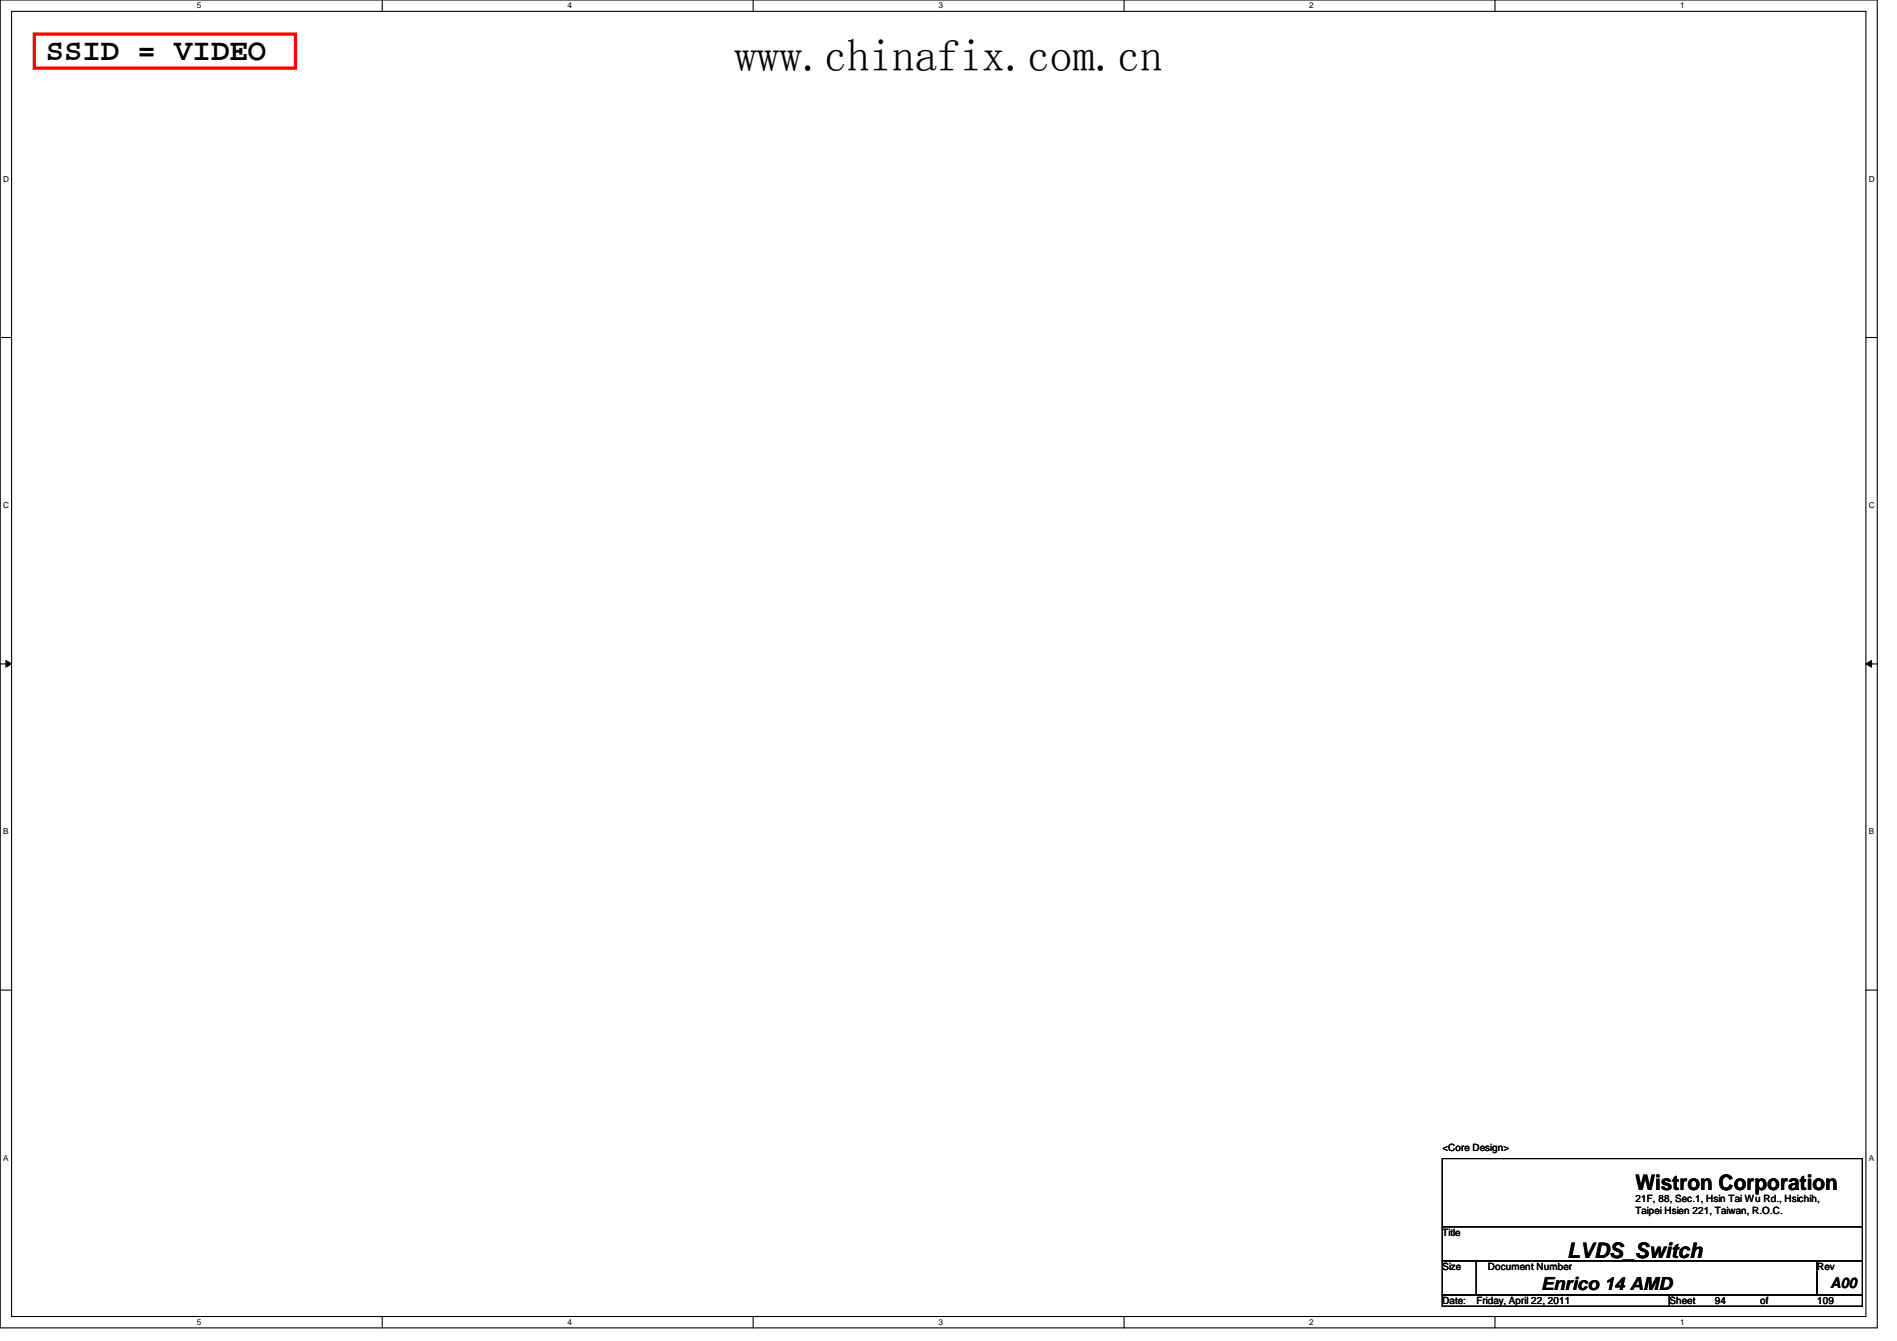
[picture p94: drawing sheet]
<svg xmlns="http://www.w3.org/2000/svg" width="297mm" height="210mm" viewBox="0 0 297 210" stroke-linecap="round" stroke-linejoin="round" font-family="sans-serif">
<defs><g id="words">
<text font-size="7.1" x="115" y="11.1">www.chinafix.com.cn</text>
<text font-size="4.8" x="7.2" y="9.4">SSID = VIDEO</text>
<g font-size="3.3">
<text x="256.1" y="186.3">Wistron Corporation</text>
<text x="245.4" y="196.8">LVDS_Switch</text>
</g>
<text font-size="2.8" x="241.3" y="201.9">Enrico 14 AMD</text>
<text font-size="2.3" x="286.6" y="201.5">A00</text>
<g font-size="1.6">
<text x="225.8" y="180.1">&lt;Core Design&gt;</text>
<text x="256.1" y="188.1">21F, 88, Sec.1, Hsin Tai Wu Rd., Hsichih,</text>
<text x="256.1" y="189.9">Taipei Hsien 221, Taiwan, R.O.C.</text>
<text x="225.8" y="193.5">Title</text>
<text x="225.8" y="198.8">Size</text>
<text x="233" y="198.8">Document Number</text>
<text x="284.5" y="198.8">Rev</text>
<text x="225.8" y="204.1">Date:</text>
<text x="231.2" y="204.1">Friday, April 22, 2011</text>
<text x="261.4" y="204.1">Sheet</text>
<text x="268.5" y="204.1">94</text>
<text x="275.6" y="204.1">of</text>
<text x="284.5" y="204.1">109</text>
</g>
<g font-size="1.3">
<text x="30.8" y="1.3">5</text>
<text x="88.9" y="1.3">4</text>
<text x="146.9" y="1.3">3</text>
<text x="205" y="1.3">2</text>
<text x="263.1" y="1.3">1</text>
<text x=".5" y="28.4">D</text>
<text x="292.6" y="28.4">D</text>
<text x=".5" y="79.5">C</text>
<text x="292.6" y="79.5">C</text>
<text x=".5" y="130.6">B</text>
<text x="292.6" y="130.6">B</text>
<text x=".5" y="181.7">A</text>
<text x="292.6" y="181.7">A</text>
<text x="30.8" y="207.4">5</text>
<text x="88.9" y="207.4">4</text>
<text x="146.9" y="207.4">3</text>
<text x="205" y="207.4">2</text>
<text x="263.1" y="207.4">1</text>
</g>
</g></defs>
<path d="M0 0h293.9v207.8h-293.9zM1.8 1.8h290.4v204.3h-290.4z" fill="none" stroke="#000" stroke-width=".17"/>
<g fill="#fff">
<path d="M30.8 .2h.7v1.4h-.7z"/>
<path d="M30.8 206.2h.7v1.4h-.7z"/>
</g>
<path d="M59.9 0v1.8M59.9 206.1v1.7" fill="none" stroke="#000" stroke-width=".17"/>
<g fill="#fff">
<path d="M88.9 .2h.6v1.4h-.6z"/>
<path d="M88.9 206.2h.6v1.4h-.6z"/>
</g>
<path d="M117.9 0v1.8M117.9 206.1v1.7" fill="none" stroke="#000" stroke-width=".17"/>
<g fill="#fff">
<path d="M146.9 .2h.7v1.4h-.7z"/>
<path d="M146.9 206.2h.7v1.4h-.7z"/>
</g>
<path d="M176 0v1.8M176 206.1v1.7" fill="none" stroke="#000" stroke-width=".17"/>
<g fill="#fff">
<path d="M205 .2h.7v1.4h-.7z"/>
<path d="M205 206.2h.7v1.4h-.7z"/>
</g>
<path d="M234.1 0v1.8M234.1 206.1v1.7" fill="none" stroke="#000" stroke-width=".17"/>
<g fill="#fff">
<path d="M263.1 .2h.7v1.4h-.7z"/>
<path d="M263.1 206.2h.7v1.4h-.7z"/>
<path d="M.5 27.3h.9v1.4h-.9z"/>
<path d="M292.6 27.3h.9v1.4h-.9z"/>
<path d="M.5 78.4h.9v1.4h-.9z"/>
<path d="M292.6 78.4h.9v1.4h-.9z"/>
</g>
<path d="M0 52.8h1.8M292.2 52.8h1.7" fill="none" stroke="#000" stroke-width=".17"/>
<g fill="#fff">
<path d="M.5 129.5h.8v1.3h-.8z"/>
<path d="M292.6 129.5h.8v1.3h-.8z"/>
</g>
<path d="M0 103.9h1.8M292.2 103.9h1.7" fill="none" stroke="#000" stroke-width=".17"/>
<path d="M.9 103.4l.9 .5-.9 .5zM292.2 103.9l.9-.5v1z" fill="#000"/>
<path d="M.9 103.4l.9 .5-.9 .5zM292.2 103.9l.9-.5v1z" fill="none" stroke="#000" stroke-width=".16"/>
<g fill="#fff">
<path d="M.5 180.5h.8v1.4h-.8z"/>
<path d="M292.6 180.5h.8v1.4h-.8z"/>
</g>
<path d="M0 155h1.8M292.2 155h1.7M225.8 181.3h65.8v10.7h-65.8zM225.8 192h65.8v5.3h-65.8zM225.8 197.3h5.4v5.4h-5.4zM231.2 197.3h53.3v5.4h-53.3zM284.5 197.3h7.1v5.4h-7.1zM225.8 202.7h35.6v1.8h-35.6zM261.4 202.7h30.2v1.8h-30.2z" fill="none" stroke="#000" stroke-width=".17"/>
<path d="M5.4 5.3h40.9v5.4h-40.9z" fill="none" stroke="#f00" stroke-width=".51"/>
<use href="#words"/>
</svg>
